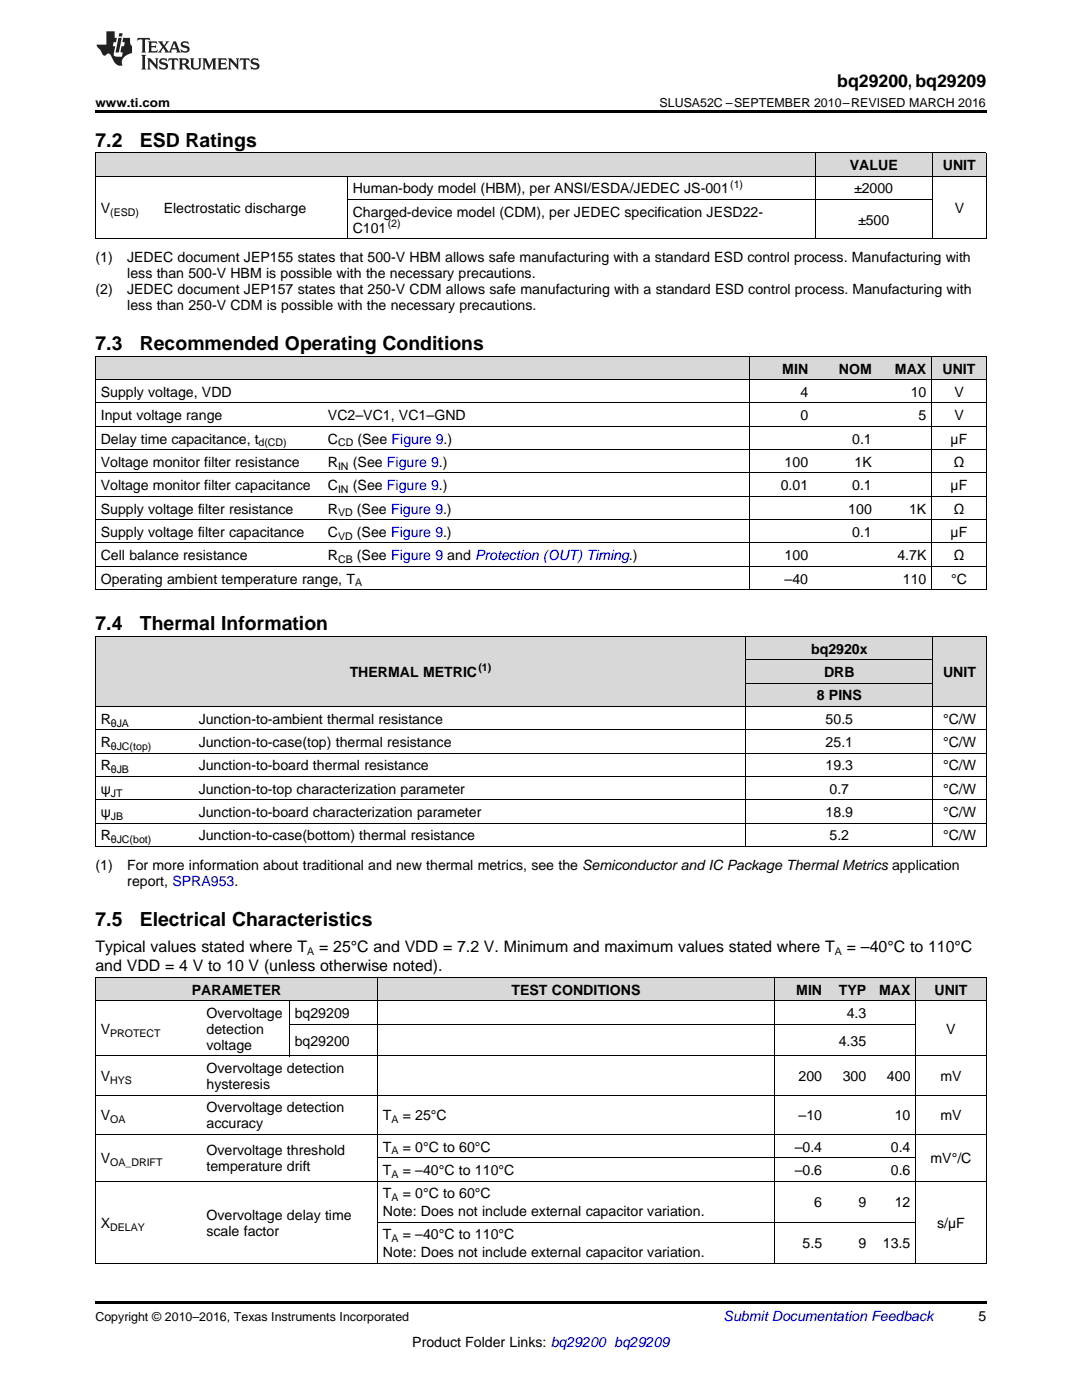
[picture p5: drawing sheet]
<svg xmlns="http://www.w3.org/2000/svg" width="216mm" height="279mm" viewBox="0 0 216 279" stroke-linecap="round" stroke-linejoin="round" font-family="sans-serif">
<defs><g id="words">
<g font-size="3.9">
<text x="19" y="29.3">7.2</text>
<text x="27.9" y="29.3">ESD Ratings</text>
<text x="19" y="69.9">7.3</text>
<text x="27.9" y="69.9">Recommended Operating Conditions</text>
<text x="19" y="125.8">7.4</text>
<text x="27.9" y="125.8">Thermal Information</text>
<text x="19" y="184.8">7.5</text>
<text x="27.9" y="184.8">Electrical Characteristics</text>
</g>
<text font-size="3.5" x="167.1" y="17.3">bq29200, bq29209</text>
<g font-size="3.2">
<text x="19" y="190">Typical values stated where T</text>
<text x="63.7" y="190">= 25°C and VDD = 7.2 V. Minimum and maximum values stated where T</text>
<text x="169" y="190">= –40°C to 110°C</text>
<text x="19" y="193.9">and VDD = 4 V to 10 V (unless otherwise noted).</text>
</g>
<g font-size="2.8">
<text x="169.6" y="33.9">VALUE</text>
<text x="188.1" y="33.9">UNIT</text>
<text x="70.4" y="38.6">Human-body model (HBM), per ANSI/ESDA/JEDEC JS-001</text>
<text x="170.4" y="38.6">±2000</text>
<text x="20.1" y="42.5">V</text>
<text x="32.7" y="42.5">Electrostatic discharge</text>
<text x="70.4" y="43.3">Charged-device model (CDM), per JEDEC specification JESD22-</text>
<text x="70.4" y="46.4">C101</text>
<text x="171.2" y="44.8">±500</text>
<text x="190.5" y="42.5">V</text>
<text x="19" y="52.3">(1)</text>
<text x="25.4" y="52.3">JEDEC document JEP155 states that 500-V HBM allows safe manufacturing with a standard ESD control process. Manufacturing with</text>
<text x="19" y="58.6">(2)</text>
<text x="25.4" y="58.6">JEDEC document JEP157 states that 250-V CDM allows safe manufacturing with a standard ESD control process. Manufacturing with</text>
<text x="25.4" y="55.5">less than 500-V HBM is possible with the necessary precautions.</text>
<text x="25.4" y="61.8">less than 250-V CDM is possible with the necessary precautions.</text>
<text x="156.1" y="74.5">MIN</text>
<text x="167.4" y="74.5">NOM</text>
<text x="178.6" y="74.5">MAX</text>
<text x="188.1" y="74.5">UNIT</text>
<text x="20.1" y="79.2">Supply voltage, VDD</text>
<text x="20.1" y="83.9">Input voltage range</text>
<text x="65.4" y="83.9">VC2–VC1, VC1–GND</text>
<text x="159.7" y="79.2">4</text>
<text x="159.7" y="83.9">0</text>
<text x="181.7" y="79.2">10</text>
<text x="183.3" y="83.9">5</text>
<text x="190.4" y="79.2">V</text>
<text x="190.4" y="83.9">V</text>
<text x="20.1" y="88.5">Delay time capacitance, t</text>
<text x="65.4" y="88.5">C</text>
<text x="71.3" y="88.5">(See Figure 9.)</text>
<text x="170" y="88.5">0.1</text>
<text x="189.7" y="88.5">µF</text>
<text x="20.1" y="93.2">Voltage monitor filter resistance</text>
<text x="65.4" y="93.2">R</text>
<text x="70.4" y="93.2">(See Figure 9.)</text>
<text x="156.6" y="93.2">100</text>
<text x="170.5" y="93.2">1K</text>
<text x="190.3" y="93.2">Ω</text>
<text x="20.1" y="97.8">Voltage monitor filter capacitance</text>
<text x="65.4" y="97.8">C</text>
<text x="70.4" y="97.8">(See Figure 9.)</text>
<text x="155.8" y="97.8">0.01</text>
<text x="170" y="97.8">0.1</text>
<text x="189.7" y="97.8">µF</text>
<text x="20.1" y="102.5">Supply voltage filter resistance</text>
<text x="20.1" y="107.1">Supply voltage filter capacitance</text>
<text x="65.4" y="102.5">R</text>
<text x="65.4" y="107.1">C</text>
<text x="71.2" y="102.5">(See Figure 9.)</text>
<text x="71.2" y="107.1">(See Figure 9.)</text>
<text x="169.3" y="102.5">100</text>
<text x="170" y="107.1">0.1</text>
<text x="181.4" y="102.5">1K</text>
<text x="189.7" y="107.1">µF</text>
<text x="190.3" y="102.5">Ω</text>
<text x="20.1" y="111.8">Cell balance resistance</text>
<text x="65.4" y="111.8">R</text>
<text x="71.2" y="111.8">(See Figure 9 and Protection (OUT) Timing.)</text>
<text x="156.6" y="111.8">100</text>
<text x="179.1" y="111.8">4.7K</text>
<text x="190.3" y="111.8">Ω</text>
<text x="20.1" y="116.5">Operating ambient temperature range, T</text>
<text x="156.6" y="116.5">–40</text>
<text x="180.2" y="116.5">110</text>
<text x="189.8" y="116.5">°C</text>
<text x="161.9" y="130.5">bq2920x</text>
<text x="69.8" y="135.1">THERMAL METRIC</text>
<text x="164.4" y="135.1">DRB</text>
<text x="188.2" y="135.1">UNIT</text>
<text x="163" y="139.8">8 PINS</text>
<text x="20.1" y="144.4">R</text>
<text x="20.1" y="149.1">R</text>
<text x="39.7" y="144.4">Junction-to-ambient thermal resistance</text>
<text x="39.7" y="149.1">Junction-to-case(top) thermal resistance</text>
<text x="164.7" y="144.4">50.5</text>
<text x="164.7" y="149.1">25.1</text>
<text x="188.2" y="144.4">°C/W</text>
<text x="188.2" y="149.1">°C/W</text>
<text x="20.1" y="153.7">R</text>
<text x="39.7" y="153.7">Junction-to-board thermal resistance</text>
<text x="164.7" y="153.7">19.3</text>
<text x="188.2" y="153.7">°C/W</text>
<text x="20.1" y="158.4">ψ</text>
<text x="39.7" y="158.4">Junction-to-top characterization parameter</text>
<text x="165.5" y="158.4">0.7</text>
<text x="188.2" y="158.4">°C/W</text>
<text x="20.1" y="163.1">ψ</text>
<text x="20.1" y="167.7">R</text>
<text x="39.7" y="163.1">Junction-to-board characterization parameter</text>
<text x="39.7" y="167.7">Junction-to-case(bottom) thermal resistance</text>
<text x="164.7" y="163.1">18.9</text>
<text x="165.5" y="167.7">5.2</text>
<text x="188.2" y="163.1">°C/W</text>
<text x="188.2" y="167.7">°C/W</text>
<text x="19" y="173.6">(1)</text>
<text x="25.4" y="173.6">For more information about traditional and new thermal metrics, see the Semiconductor and IC Package Thermal Metrics application</text>
<text x="25.4" y="176.7">report, SPRA953.</text>
<text x="38.3" y="198.5">PARAMETER</text>
<text x="41.2" y="203.2">Overvoltage</text>
<text x="58.8" y="203.2">bq29209</text>
<text x="102.1" y="198.5">TEST CONDITIONS</text>
<text x="158.9" y="198.5">MIN</text>
<text x="167.4" y="198.5">TYP</text>
<text x="168.9" y="203.2">4.3</text>
<text x="175.4" y="198.5">MAX</text>
<text x="186.5" y="198.5">UNIT</text>
<text x="20.1" y="206.3">V</text>
<text x="41.2" y="206.3">detection</text>
<text x="41.2" y="209.5">voltage</text>
<text x="58.8" y="208.7">bq29200</text>
<text x="167.4" y="208.7">4.35</text>
<text x="188.8" y="206.3">V</text>
<text x="20.1" y="215.8">V</text>
<text x="41.2" y="214.2">Overvoltage detection</text>
<text x="159.3" y="215.8">200</text>
<text x="168.2" y="215.8">300</text>
<text x="177" y="215.8">400</text>
<text x="187.6" y="215.8">mV</text>
<text x="41.2" y="217.3">hysteresis</text>
<text x="20.1" y="223.6">V</text>
<text x="41.2" y="222">Overvoltage detection</text>
<text x="41.2" y="225.2">accuracy</text>
<text x="76.4" y="223.6">T</text>
<text x="80.4" y="223.6">= 25°C</text>
<text x="159.3" y="223.6">–10</text>
<text x="178.5" y="223.6">10</text>
<text x="187.6" y="223.6">mV</text>
<text x="20.1" y="232.2">V</text>
<text x="41.2" y="230.6">Overvoltage threshold</text>
<text x="41.2" y="233.8">temperature drift</text>
<text x="76.4" y="229.8">T</text>
<text x="80.4" y="229.8">= 0°C to 60°C</text>
<text x="158.6" y="229.8">–0.4</text>
<text x="177.8" y="229.8">0.4</text>
<text x="185.7" y="232.2">mV°/C</text>
<text x="76.4" y="234.5">T</text>
<text x="76.4" y="239.1">T</text>
<text x="80.4" y="234.5">= –40°C to 110°C</text>
<text x="80.4" y="239.1">= 0°C to 60°C</text>
<text x="158.6" y="234.5">–0.6</text>
<text x="177.8" y="234.5">0.6</text>
<text x="20.1" y="245">X</text>
<text x="41.2" y="243.5">Overvoltage delay time</text>
<text x="76.4" y="242.7">Note: Does not include external capacitor variation.</text>
<text x="162.5" y="240.9">6</text>
<text x="171.3" y="240.9">9</text>
<text x="178.5" y="240.9">12</text>
<text x="187" y="245">s/µF</text>
<text x="41.2" y="246.6">scale factor</text>
<text x="76.4" y="247.4">T</text>
<text x="76.4" y="250.9">Note: Does not include external capacitor variation.</text>
<text x="80.4" y="247.4">= –40°C to 110°C</text>
<text x="160.2" y="249.1">5.5</text>
<text x="171.3" y="249.1">9</text>
<text x="176.2" y="249.1">13.5</text>
<text x="195.3" y="263.6">5</text>
<text x="82.3" y="268.9">Product Folder Links: bq29200 bq29209</text>
</g>
<text font-size="2.8" fill="#0000c8" x="144.4" y="263.6">Submit Documentation Feedback</text>
<g font-size="2.5">
<text x="19" y="21.4">www.ti.com</text>
<text x="131.6" y="21.4">SLUSA52C –SEPTEMBER 2010–REVISED MARCH 2016</text>
<text x="19" y="263.6">Copyright © 2010–2016, Texas Instruments Incorporated</text>
</g>
<g font-size="2.1">
<text x="145.7" y="37.5">(1)</text>
<text x="22" y="43.1">(ESD)</text>
<text x="77.4" y="45.3">(2)</text>
<text x="51.6" y="89.1">d(CD)</text>
<text x="67.5" y="89.1">CD</text>
<text x="67.5" y="93.7">IN</text>
<text x="67.5" y="98.4">IN</text>
<text x="67.5" y="103">VD</text>
<text x="67.5" y="107.7">VD</text>
<text x="67.5" y="112.4">CB</text>
<text x="70.8" y="117">A</text>
<text x="95.5" y="134">(1)</text>
<text x="22.1" y="145">θJA</text>
<text x="22.1" y="149.6">θJC(top)</text>
<text x="22.1" y="154.3">θJB</text>
<text x="22.1" y="159">JT</text>
<text x="22.1" y="163.6">JB</text>
<text x="22.1" y="168.3">θJC(bot)</text>
<text x="61.3" y="190.6">A</text>
<text x="166.6" y="190.6">A</text>
<text x="22" y="206.9">PROTECT</text>
<text x="22" y="216.3">HYS</text>
<text x="22" y="224.2">OA</text>
<text x="78.1" y="224.2">A</text>
<text x="22" y="232.7">OA_DRIFT</text>
<text x="78.1" y="230.4">A</text>
<text x="78.1" y="235.1">A</text>
<text x="78.1" y="239.7">A</text>
<text x="22" y="245.6">DELAY</text>
<text x="78.1" y="247.9">A</text>
</g>
</g></defs>
<g fill="#d8d8d8">
<path d="M19 195.1h21.1v4.7h-21.1z"/>
<path d="M40.1 195.1h17.6v4.7h-17.6z"/>
<path d="M57.7 195.1h17.7v4.7h-17.7z"/>
<path d="M75.4 195.1h79.2v4.7h-79.2z"/>
<path d="M154.6 195.1h10.5v4.7h-10.5z"/>
<path d="M165.1 195.1h8.9v4.7h-8.9z"/>
<path d="M174 195.1h8.7v4.7h-8.7z"/>
<path d="M182.7 195.1h14.1v4.7h-14.1z"/>
<path d="M19 127.1h19.6v13.9h-19.6z"/>
<path d="M38.6 127.1h110.2v13.9h-110.2z"/>
<path d="M186.2 127.1h10.6v13.9h-10.6z"/>
<path d="M148.8 136.4h37.4v4.6h-37.4z"/>
<path d="M148.8 131.7h37.4v4.7h-37.4z"/>
<path d="M148.8 127.1h37.4v4.6h-37.4z"/>
<path d="M19 71.2h45.4v4.6h-45.4z"/>
<path d="M64.4 71.2h85.2v4.6h-85.2z"/>
<path d="M149.6 71.2h12.7v4.6h-12.7z"/>
<path d="M162.3 71.2h12.7v4.6h-12.7z"/>
<path d="M175 71.2h10.9v4.6h-10.9z"/>
<path d="M185.9 71.2h10.9v4.6h-10.9z"/>
<path d="M19 30.6h12.6v4.6h-12.6z"/>
<path d="M31.6 30.6h37.7v4.6h-37.7z"/>
<path d="M69.3 30.6h93.4v4.6h-93.4z"/>
<path d="M162.7 30.6h23.4v4.6h-23.4z"/>
<path d="M186.1 30.6h10.7v4.6h-10.7z"/>
</g>
<g fill="#000">
<path d="M19 22h177.8v.5h-177.8zM19 47.7h.2zM69.2 47.7h.1zM162.6 47.7h.1zM185.9 47.7h.2zM196.7 47.7h.1zM19 117.7h.2zM149.5 117.7h.1zM185.8 117.7h.1zM196.7 117.7h.1zM19 168.9l.2 .1zM148.7 168.9l.1 .1z"/>
<path d="M186.1 168.9l.1 .1zM196.7 168.9l.1 .1zM19 259.7h177.8v.5h-177.8z"/>
</g>
<g fill="none" stroke="#000" stroke-width=".2">
<path d="M19 35.2h177.8M19 30.5h177.8M19.1 30.5v17.2M69.3 35.2v12.5M69.3 39.8h116.7M162.6 30.5v17.2M186 30.5v17.2M196.8 30.5v17.2M19 47.6h177.8M19 75.8h177.8M19 71.1h177.8M19.1 71.1v46.6"/>
<path d="M149.6 71.1v46.6M185.9 71.1v46.6M196.8 71.1v46.6M19 99h177.8M19 94.4h177.8M19 89.7h177.8M19 85.1h177.8M19 80.4h177.8M19 117.7h177.8M19 113h177.8M19 108.4h177.8M19 103.7h177.8"/>
<path d="M19 127h177.8M19.1 127v42M148.8 127v42M148.8 136.3h37.4M148.8 131.7h37.4M186.1 127v42M196.8 127v42M19 159.6h177.8M19 155h177.8M19 150.3h177.8M19 145.6h177.8M19 141h177.8"/>
<path d="M19 168.9h177.8M19 164.3h177.8M19 199.7h177.8M19 195.1h177.8M19.1 195.1v57.1M57.7 199.7v11.1M75.3 195.1v57.1M154.5 195.1v57.1M182.7 195.1v57.1M196.8 195.1v57.1M19 218.6h177.8M19 210.7h177.8"/>
<path d="M57.7 204.4h125M19 235.7h177.8M19 226.4h177.8M75.4 231.1h107.3M19 252.1h177.8M75.4 243.9h107.3"/>
</g>
<g fill="#231f20">
<path d="M27.5 7.6l-.1 .5 .4-.2h.6v.1v2.1l-.2 .4h1l-.3-.4v-2.1l.1-.1h.5l.5 .2-.2-.5zM29.5 8.3l.2 .3v1.5l-.2 .4h1.8l.2-.6a1.04 1.04 0 0 1-1.3 .2v-.7h.6l.3 .2v-.6l-.3 .2h-.6v-.6l.8-.1 .4 .3-.2-.5zM31.5 8.3l.9 1.1-.9 1.1h.8l-.2-.2 .5-.7 .4 .7-.2 .2h1.5l-.1-.2 .1-.4h.9l.1 .4-.2 .2h1l-.3-.3-.7-1.9h-.5l-.9 2-.8-1 .9-1h-.8l.1 .3-.3 .5-.4-.6 .2-.2zM34.7 8.6l.4 1h-.7zM36.3 8.4a.63 .63 0 0 0-.2 .7 .63 .63 0 0 0 .6 .4l.6 .2 .1 .2a.75 .75 0 0 1-.7 .4 .75 .75 0 0 1-.6-.5l.1 .7 .1-.1a1.11 1.11 0 0 0 1.5-.6 1.13 1.13 0 0 0-1.2-.8l-.1-.4a1.04 1.04 0 0 1 1.2 .2l-.2-.5-.1 .1-.5-.2zM28.2 10.9l.2 .4v2.2l-.2 .4h1l-.3-.4v-2.2l.3-.4zM29.3 11.6l.3 .4v1.5l-.3 .4h.8l-.2-.4v-1.3l1.5 1.7v-1.9l.2-.4h-.7l.2 .4v.9l-1.1-1.3zM32 11.8a.62 .62 0 0 0-.2 .7 .62 .62 0 0 0 .6 .4l.6 .1 .1 .3a.76 .76 0 0 1-.7 .3 .76 .76 0 0 1-.6-.4l.1 .7 .1-.1a1.11 1.11 0 0 0 1.5-.6 1.13 1.13 0 0 0-1.2-.8l-.1-.4a1.04 1.04 0 0 1 1.2 .2l-.2-.6-.1 .1-.5-.1zM33.7 11.6l-.2 .6a.61 .61 0 0 1 .8-.3v1.6l-.2 .4h.9l-.2-.4v-1.6a.63 .63 0 0 1 .8 .3l-.2-.6zM35.6 11.6l.3 .4v1.5l-.3 .4h1l-.2-.2v-.8l.5 .2a.76 .76 0 0 0 1.2 .7l-1-1a.58 .58 0 0 0 .6-.5 .58 .58 0 0 0-.5-.6zM36.4 11.9h.1a.45 .45 0 0 1 .5 .1 .45 .45 0 0 1 .1 .5l-.7 .2zM37.9 11.6l.2 .2a2.17 2.17 0 0 0 .3 1.9 .99 .99 0 0 0 1.6-.6v-1.1l.2-.4h-.7l.2 .2a1.92 1.92 0 0 1-.2 1.8 .6 .6 0 0 1-.9-.5v-1.1l.2-.4zM40.4 11.6l.2 .4v1.5l-.2 .4h.7l-.2-.4v-1.4l.8 1.8 .8-1.8v1.4l-.2 .4h.9l-.2-.4v-1.5l.2-.4h-.8l-.6 1.5-.6-1.5zM43.4 11.6l.2 .4v1.5l-.2 .4h1.8l.2-.6a1.04 1.04 0 0 1-1.3 .1v-.6h.5l.4 .2v-.6l-.4 .2h-.5v-.7h.8l.3 .3-.1-.6zM45.5 11.6l.2 .4v1.5l-.2 .4h.7l-.2-.4v-1.3l1.5 1.7v-1.9l.2-.4h-.7l.2 .4v.9l-1.1-1.3zM47.9 11.6l-.1 .6a.61 .61 0 0 1 .8-.3v1.6l-.3 .4h1l-.3-.4 .1-1.6a.63 .63 0 0 1 .7 .3l-.1-.6zM50.2 11.8a.62 .62 0 0 0-.2 .7 .62 .62 0 0 0 .6 .4l.6 .1 .2 .3a.76 .76 0 0 1-.8 .3 .76 .76 0 0 1-.6-.4l.1 .7 .2-.1a1.11 1.11 0 0 0 1.5-.6 1.13 1.13 0 0 0-1.3-.8l-.1-.4a1.04 1.04 0 0 1 1.2 .2l-.1-.6-.2 .1-.5-.1z"/>
<path d="M21.2 6.3v2.6h-1.9l.1 .4 .7 .9a.91 .91 0 0 0 1 .8 .56 .56 0 0 1 .5-.3 .56 .56 0 0 1 .5 .3l.4 .8a1.53 1.53 0 0 0 1.9 1.2 1.54 1.54 0 0 1 1-2.1l.9-.3v-1.4a1.52 1.52 0 0 1-.3-1.6h-1.4l-.2 .8h.5l-.2 .8h-.4l-.2 1v.2l.4 .1-.2 .8a1.93 1.93 0 0 1-1.6-.3l.3-1.8h-.5l.2-.8h.4l.2-.8h-.4v-1.3zM23.6 7.6l-.6 2.9h.7l.6-2.9zM23.8 6.6l-.1 .7h.6l.2-.7z"/>
</g>
<use href="#words"/>
</svg>
